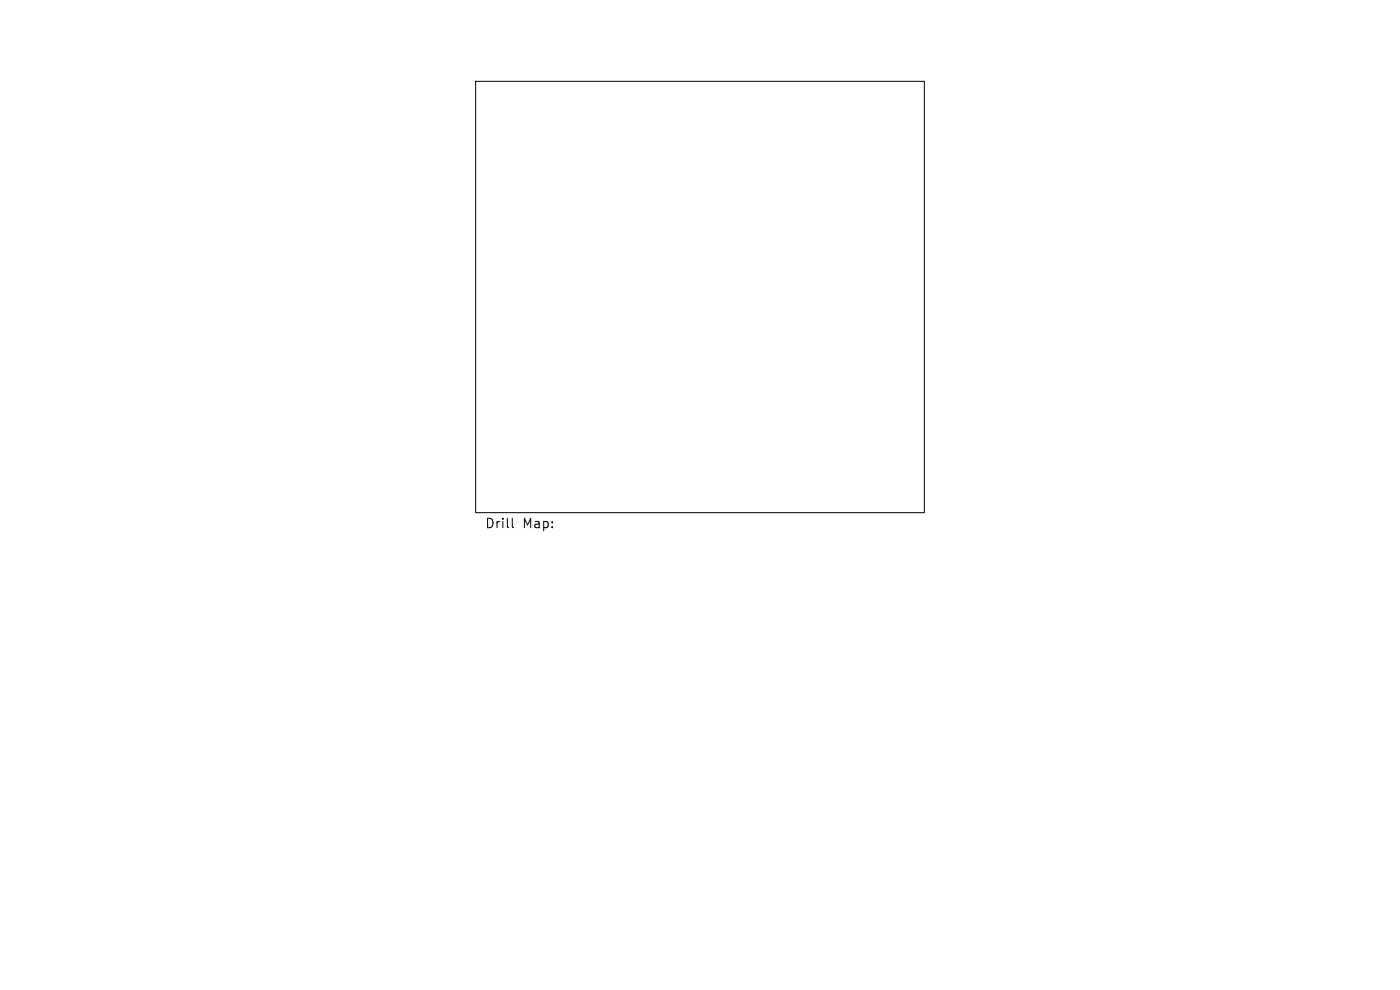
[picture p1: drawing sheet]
<svg xmlns="http://www.w3.org/2000/svg" width="297mm" height="210mm" viewBox="0 0 297 210" stroke-linecap="round" stroke-linejoin="round" font-family="sans-serif">
<defs><g id="words">
<g font-size="2.8">
<text x="102.8" y="112.3">Drill</text>
<text x="110.8" y="112.3">Map:</text>
</g>
</g></defs>
<path d="M100.9 17.3h95.2v91.5h-95.2zM108.7 109.9v1.8l.3 .2" fill="none" stroke="#000" stroke-width=".21"/>
<use href="#words"/>
</svg>
